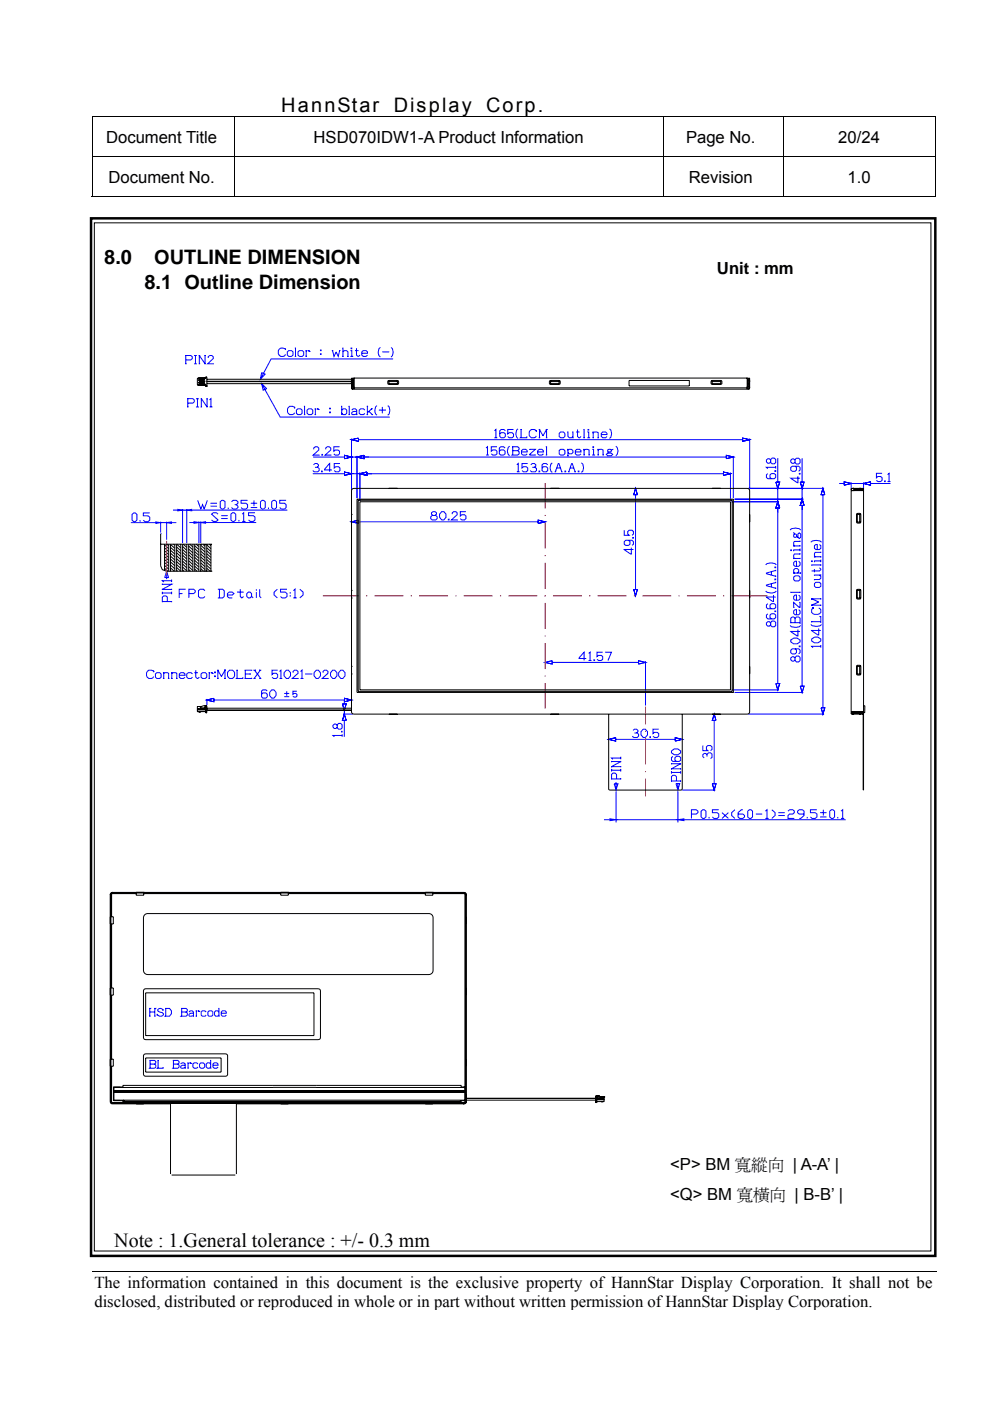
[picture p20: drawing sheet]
<svg xmlns="http://www.w3.org/2000/svg" width="210mm" height="297mm" viewBox="0 0 210 297" stroke-linecap="round" stroke-linejoin="round" font-family="sans-serif">
<defs><g id="words">
<g font-size="4.2">
<text x="59.6" y="23.7">HannStar</text>
<text x="83.5" y="23.7">Display</text>
<text x="103.1" y="23.7">Corp.</text>
<text x="22.1" y="55.9">8.0</text>
<text x="32.7" y="55.9">OUTLINE DIMENSION</text>
<text x="30.6" y="61.2">8.1 Outline Dimension</text>
<text x="24.2" y="264.3">Note : 1.General tolerance : +/- 0.3 mm</text>
</g>
<g font-size="3.5">
<text x="22.5" y="30.2">Document Title</text>
<text x="66.5" y="30.2">HSD070IDW1-A Product Information</text>
<text x="145.4" y="30.2">Page No.</text>
<text x="177.7" y="30.2">20/24</text>
<text x="23" y="38.7">Document No.</text>
<text x="146" y="38.7">Revision</text>
<text x="179.7" y="38.7">1.0</text>
<text x="152" y="58.1">Unit : mm</text>
<text x="142.1" y="248.1">&lt;P&gt; BM 寬縱向 | A-A’ |</text>
<text x="142.1" y="254.4">&lt;Q&gt; BM 寬橫向 | B-B’ |</text>
<text x="20" y="273">The information contained in this document is the exclusive property of HannStar Display Corporation. It shall not be</text>
<text x="20" y="277">disclosed, distributed or reproduced in whole or in part without written permission of HannStar Display Corporation.</text>
</g>
</g></defs>
<g fill="none" stroke="#000" stroke-width=".21">
<path d="M19.4 24.8h179M19.4 33.3h179M19.5 24.9v8.3M19.5 33.3v8.5M49.6 24.9v8.3M49.6 33.3v8.5M140.7 24.9v8.3M140.7 33.3v8.5M166.1 24.9v8.3M166.1 33.3v8.5M198.3 24.9v8.3M198.3 33.3v8.5"/>
<path d="M19.4 41.7h30.2M49.7 41.7h90.9M140.7 41.7h25.3M166.1 41.7h32.1M19.5 269.7h179.1"/>
</g>
<path d="M198.2 41.6h.2v.2h-.2z" fill="#000"/>
<g fill="#fff">
<path d="M19.3 277.9h179.2z"/>
<path d="M198.5 269.7l.1 8.2z"/>
<path d="M198.5 277.9h.1z"/>
</g>
<path d="M19.3 46.3h179v220h-179z" fill="none" stroke="#000" stroke-width=".53"/>
<path d="M20 47.2h177.4v218h-177.4z" fill="#fff"/>
<g fill="none" stroke="#000" stroke-width=".21">
<path d="M20 47.2h177.4v218h-177.4zM41.9 81.6l.2 .1h1.5h-1.5zM42.1 80.5v.2l.4 .1M42.1 81.1v.2l.4 .1M42.1 80.5h.2M42.1 81.1h.2M42.3 80.5h.1M42.3 81.1h.1M42.5 80.4h1l-1.4 .1M42.5 80.2v.2M42.5 80.8v.1M42.5 81.4v.2"/>
<path d="M42.5 80.8h1M42.5 80.9h1M42.5 81.4h1M42.5 80.4l-.2 .1M42.5 80.9l-.2 .2M42.8 80.4v.4M42.8 81v.4M43.1 80.4v.4h.4v.2M43.5 81.4h-1v-.4h.6v.4h.4l.1 .4h.3M43.5 81l-1.4 .1M43.5 80.2h-1.7v1.4h1.8M43.6 80l.3-.1v2"/>
<path d="M43.6 80l-.1 .4h-1v.4M43.6 81.8l.1 .1M43.6 80.1h-1.5l-.2 .1M43.6 81.8h.1M43.6 80h.3M43.7 81.9h.2M43.9 80.4h30.6v.4M43.9 80.9h30.6v.4h-30.6M43.9 81.9h.1M43.9 81.9h-.2h.2M43.9 80.8h30.6M74.5 80.7h.1"/>
<path d="M74.5 82.2l.2 .3h.4M74.5 82.2l.3 .3M74.5 82h.6v.5M74.5 82.2h.6M74.5 80.3h.2M74.7 82v-1.8h-.2v2M74.7 80.7h.1M74.7 81.4h.1M74.7 80.4h.1M74.7 80.3h84M74.7 80.5h.1M74.7 80.3h.4"/>
<path d="M74.7 80.3v1.7M75 80.2v1.8M75.2 80.2h-.1v2h83.3v-1.9l-.1-.1M82.5 80.7l-.3 .2 .2 .6h1.9l.2-.6-.2-.2M82.5 80.7v.7h1.8v-.7M82.5 80.7h1.8M82.5 80.9h1.8M116.7 80.7l-.2 .2 .1 .6h2l.2-.6-.3-.2M116.7 80.7v.7h1.8v-.7M116.7 80.7h1.8M116.7 80.9h1.8M133.4 80.7h12.8v1.1h-12.8z"/>
<path d="M151 80.7l-.3 .2 .1 .4 .1 .2h2l.2-.2v-.5l-.3-.1M151 80.7v.7h1.8v-.7M151 80.7h1.8M151 80.9h1.8M158.4 80.3h.3M158.4 82v.5M158.5 80.2v1.8M158.7 80.3v1.7M158.7 80.7h.1M158.7 81.4h.1M158.8 82v-1.8h.1v2M158.8 80.3h.1"/>
<path d="M158.9 82.2l-.3 .3h-83.5M158.9 82h-.5v.2h.5M158.9 80.7h.1M159 80.9l-.1 .1M74.5 109.1h.1M74.5 110.7h.1M74.5 109.1v1.6M74.7 103.7l.4-.2 83.5 .1 .3 .4-.1 47.2-.4 .2h-83.6l-.3-.5v-46.9zM75.7 105.8h79.8v41h-79.8zM75.9 106.1h79.3v40.5h-79.3zM76.3 106.4h78.6v39.9h-78.6zM82.5 103.5h1.8"/>
<path d="M116.7 103.5h1.8M151 103.5h1.8M158.9 110.7h.1M158.9 109.1h.1M159 109.1v1.6M181 103.7h2.1v-.2h-2.3l-.3 .3v47.3l.3 .3M181 103.5v.5h-.5h2.5l.1 .2M181 104h2.1M181 103.7h2M181.8 103.7h.1M182.2 103.5h.3M182.3 109.1h-.5v1.6h.7"/>
<path d="M182.3 109.1h.2M182.3 109.1v1.6M182.5 109.1l-.2-.3-.7 .2v1.7l.7 .2 .2-.2M182.5 103.7h.1M182.5 109.1v1.6M182.9 103.5v.2M183 103.7l.1 47.4M183 103.7v.3M74.5 125.2h.1M74.5 126.8h.1M74.5 125.2v1.6M158.9 126.8h.1"/>
<path d="M158.9 125.2h.1M159 125.2v1.6M182.3 125.2h-.5v1.6h.7M182.3 125.2h.2M182.3 125.2v1.6M182.5 125.2l-.2-.3-.6 .1-.1 1.9 .7 .1 .2-.2M182.5 125.2v1.6M41.8 150.9h.1M41.8 150.9h1.8M41.9 150.9l.5 .1M42 150.9l.4 .1M42.1 150.2v.3"/>
<path d="M42.4 151l.2-.1zM43.5 149.6v.5h-1v-.3h-.7v1.1M43.6 151l.3 .1M43.6 151h.1M43.6 150.2h-1.7v.3h1.7h-1.7M43.6 151h.3M43.7 149.7v1.4h.2v-1.5l-1.3 .2-.1 .3M43.7 149.7h.2M43.7 149.7l-.1-.1v1.4M43.9 150.6h30.6M43.9 150.2h30.6M74.5 141.3h.1"/>
<path d="M74.5 142.9h.1M74.5 141.3v1.6M82.5 151.4h1.8M116.7 151.4h1.8M129.1 151.4v16l15.3 .1 .3-.2v-15.9M151 151.4h1.8M158.9 142.9h.1M158.9 141.3h.1M159 141.3v1.6M180.5 150.9l2.6 .1M180.8 151.4h2.3M180.8 150.9v.5"/>
<path d="M181 151.2h2M181 151.3h2.1M181 150.9v.5M181.8 151.2v.1M182.2 151.4h.3M182.3 141.3h-.5v1.6h.7M182.3 141.3h.2M182.3 141.3v1.6M182.5 141.3l-.1-.2h-.6l-.2 .1v1.8l.7 .1 .2-.2M182.5 141.3v1.6M182.5 151.2v.1M182.9 151.3v.1"/>
<path d="M183 151.2v.1M183 150.9v.3M183 151.2l.1 .1M183.1 151.1l-.1 .1M183.1 149.6l.3 .1-.1 1.4M183.1 150.8l-.2 .1M183.1 151.3v16.2l-.1-16.1M183.1 151.1h.2M183 167.3h.1"/>
</g>
<g fill="none" stroke="#00f" stroke-width=".21">
<path d="M39.3 75.4h1.1l.4 .2v.4l-.4 .3h-1M39.3 77.1h.3M39.4 75.4v1.7M41.1 77.1h.6M41.1 75.4h.6M41.4 75.4v1.7M42.1 77.1h.3M42.1 75.4h.3M43.3 77.1h.3M43.3 75.4h.3M43.5 75.4v1.7l-1.2-1.7v1.7M44.2 75.9v-.3l.3-.2h.4l.3 .2v.4l-1.2 1.1h1.4"/>
<path d="M55.5 79l.7 .3-1 1.1zM60.5 74.2v-.3v.3v-.1l-.4-.3h-.6l-.5 .5v.7l.5 .6h.6l.4-.5M60.9 74.6l.3-.3h.6l.3 .3v.7l-.3 .3h-.6l-.3-.3zM62.5 73.8h.2v1.8M62.5 75.6h.3M63.2 74.6l.3-.3h.6l.3 .3v.7l-.3 .3h-.6l-.3-.3zM64.8 74.3l.3 .2M64.8 75.6h.3M64.9 74.3v1.3M65.2 74.3l.5 .2-.3-.2M67.9 74.2l.2 .1zM67.9 75l.2 .1z"/>
<path d="M70.4 74.3h.3M70.5 74.3l.3 1.3 .5-1 .4 1 .3-1.3M71.9 74.3h.3M72.6 73.8h.1v1.8M72.6 75.6h.3M72.7 74.6l.3-.3h.5l.3 .3v1M73.6 75.6h.3M74.3 74.3h.3v1.3M74.3 75.6h.6M74.4 73.8l.2 .1zM75.3 74.3h.7M75.6 73.8v1.5l.3 .3 .4-.3"/>
<path d="M76.7 74.9h1.2v-.3l-.3-.3h-.6l-.3 .3v.7l.3 .3h.6l.3-.3M80.6 73.7a1.38 1.38 0 0 0 0 2M81 74.6h1.5M82.9 73.7a1.38 1.38 0 0 1 0 2M83.4 76.1h-25.9l-2.3 4.3M39.7 84.5h1.2l.3 .3v.4l-.3 .3h-1.1M39.7 86.3h.3M39.8 84.5v1.8M41.6 86.3h.6M41.6 84.5h.6M41.9 84.5v1.8M42.5 86.3h.3"/>
<path d="M42.5 84.5h.3M43.8 86.3h.2M43.8 84.5h.2M43.9 84.5v1.8l-1.2-1.8v1.8M44.4 84.8l.3-.3v1.8M44.4 86.3h.6M55.5 81.3l3.9 7.1h23.3M55.5 81.3l1 1.1-.7 .3zM62.5 86.6v-.3v.3l-.5-.5h-.6l-.4 .6v.7l.4 .5h.6l.5-.4M62.8 87l.3-.3h.7l.3 .3v.6l-.3 .3h-.7l-.3-.3zM64.4 86.1h.2v1.8M64.4 87.9h.3"/>
<path d="M65.1 87l.3-.3h.6l.3 .3v.6l-.3 .3h-.6l-.3-.3zM66.4 96.9h6.6M66.5 98.6l.3-.3h.4l.3 .3v.2l-.3 .3M66.5 95.3v-.3l.3-.3h.5l.3 .3v.4l-1.2 1.1h1.4M66.7 86.7l.3 .1M66.7 87.9h.3M66.8 99.1h.6l.3 .3v.4l-.3 .2h-.8l-.3-.2M66.9 86.7v1.2M67.2 86.7l.4 .1-.3-.1M68.2 99.9l.1 .1zM68.3 96.4l.1 .1zM69.1 95.3v-.3l.3-.3h.4l.3 .3v.4l-1.2 1.1h1.4"/>
<path d="M69.9 86.6l.1 .1zM69.9 87.4h.1v.1h-.1zM70.4 99.6h-1.6l1.1-1.3v1.7M72 94.7h-1.2v1l.3-.3h.6l.3 .3v.5l-.3 .3h-.6l-.3-.3M72.1 98.3h-1.2v.9l.3-.2h.6l.3 .2v.6l-.3 .2h-.6l-.3-.2M72.3 86.1h.2v1.8v-.3l.2 .3h.5l.3-.3v-.6l-.3-.3h-.5l-.2 .3M73 96.5l1.5 .4-1.5 .4zM73.9 86.1h.1v1.8M73.9 87.9h.3M74.5 93.2l1.5-.3v.7zM74.5 93v10.8M74.5 96.9h1.2"/>
<path d="M74.6 87l.3-.3h.4l.3 .3v.9h.2M75.6 87.2h-.6l-.4 .3 .1 .4 .9-.1M75.7 96.9l1.5-.4v.7zM75.7 96.9l1.5-.4v.8zM75.7 96.7v8.9M76 93.2h81.5M77.2 96.9h76.8M77.4 87l-.3-.3h-.6l-.3 .3v.6l.3 .3h.6l.3-.3M77.7 86.1h.2v1.8M77.7 87.9h.3M77.9 86.1h.1M78.2 87.2l.8 .7"/>
<path d="M78.8 87.9h.3M79 86.7h-.3h.1l-.9 .8M79.9 86a1.38 1.38 0 0 0 0 2M80.3 87h1.5M81.1 86.3v1.3M82.2 86a1.38 1.38 0 0 1 0 2M103.1 95l.3-.3v1.8M103.1 96.5h.6M104.8 91.3l.3-.2v1.7M104.8 92.8h.6M105.4 94.7h-1.2v1l.3-.3h.6l.3 .3v.5l-.3 .3h-.6l-.3-.3M107.1 95l-.3-.3h-.6l-.3 .3v1.2l.3 .3h.6l.3-.3v-.5l-.3-.3h-.6l-.3 .3"/>
<path d="M107.1 91.3l-.3-.2h-.5l-.3 .2v1.2l.3 .3h.5l.3-.3v-.5l-.3-.3h-.5l-.3 .3M108.1 94.6a1.34 1.34 0 0 0 0 2M108.6 94.7h1.2l.3 .3v.3l-.3 .2 .3 .3v.4l-.3 .3h-1.2l.1-.1v-1.7M108.7 95.5h1.1M108.9 91.1h-1.2v.9l.3-.3h.6l.3 .3v.5l-.3 .3h-.6l-.3-.3M109.6 98.6l.3-.3v1.7M109.8 90.9a1.38 1.38 0 0 0 0 2.1M110.3 91.1h.3M110.5 91.1v1.6l-.2 .1h1.4v-.3M110.6 95.8h1.2v-.3l-.3-.2h-.6l-.3 .2v.7l.3 .3h.6l.3-.3M111.9 98.3h-1.2v.9l.3-.2h.6l.3 .2v.6l-.3 .2h-.6l-.3-.2M112.3 95.4v-.1h1.2l-1.2 1.1 .1 .1"/>
<path d="M112.5 98.6l.4-.3h.4l.3 .3v.2l-.3 .3M112.9 99.1h.6l.2 .3v.4l-.2 .2h-.8l-.3-.2M113.5 96.4v.1h-1.2M113.7 91.5v-.3v.3l-.4-.4h-.6l-.5 .5v.7l.5 .5h.6l.4-.4M114 95.8h1.2v-.3l-.3-.2h-.6l-.3 .2v.7l.3 .3h.6l.3-.3M114.2 92.8h.3M114.2 91.1h.3M114.3 99.9l.1 .1zM114.4 92.8v-1.7l.7 1.3 .8-1.3h-.2h.3h-.1v1.7M115.7 94.7h.2v1.8M115.7 96.5h.3M115.7 92.8h.3"/>
<path d="M116.1 98.6l-.3-.3h-.6l-.3 .3v1.2l.3 .2h.6l.3-.2v-.6l-.3-.2h-.6l-.3 .2M117.1 98.1a1.38 1.38 0 0 0 0 2.1M118.1 99.2h.7M118.6 91.9l.3-.3h.6l.3 .3v.6l-.3 .3h-.6l-.3-.3zM118.6 95.5l.3-.2h.6l.3 .2v.7l-.3 .3h-.6l-.3-.3zM119.8 99.9l.1 .1zM120.3 91.6h.1v.9l.3 .3h.5l.3-.3M120.3 95.3l.1 .1 .8-.1 .3 .2v.4l-.3 .3h-.5l-.3-.3M120.3 96.6h.3M120.4 95.3v1.3M120.9 99.2h.7M121.3 91.6h.2v1.2h.1"/>
<path d="M122 95.8h1.2v-.3l-.3-.2h-.6l-.3 .2v.7l.3 .3h.6l.3-.3M122.2 91.6h.7M122.4 91.1v1.4l.3 .3 .5-.3M122.6 99.9l.1 .1zM123.3 98.1a1.38 1.38 0 0 1 0 2.1M123.7 91.1h.1v1.7M123.7 95.3l.1 .1 .4-.1 .7 .1v1.1M123.7 92.8h.3M123.7 96.5h.3M123.8 95.3v1.2M124.5 91.6h.3v1.2M124.5 92.8h.6"/>
<path d="M124.7 91.1l.1 .1zM124.8 96.5h.3M125.6 95.3h.3v1.2M125.6 96.5h.6M125.6 91.6l.2 .1 .3-.1 .7 .1v1.1M125.6 92.8h.3M125.7 94.7l.2 .2zM125.8 91.6v1.2M126.7 95.3l.1 .1 .3-.1 .8 .1v1.1M126.7 92.8h.3M126.7 96.5h.3M126.8 95.3v1.2"/>
<path d="M127.5 92.1h1.2v-.2l-.3-.3h-.6l-.3 .3v.6l.3 .3h.6l.3-.3M127.7 96.5h.3M129 95.8l-.2 .3h.8l.3 .3-.3 .2h-.8l-.3-.2 .3-.3M129.2 90.9a1.38 1.38 0 0 1 0 2.1M130 95.3l-.2 .1-.8-.1-.2 .4 .2 .1h.5l.1-.4M130.6 94.6a1.34 1.34 0 0 1 0 2M154 96.5l1.5 .4-1.5 .3zM155.5 96.7v8.9M157.5 92.9l1.4 .3-1.4 .4zM158.9 93v10.8M163.4 97.4l.3-.3h.5l.3 .3v.7l-.3 .2h-.5l-.3-.2zM163.4 97.5l-.3-.2h-.3l-.3 .2v.4l.3 .3h.3l.3-.3"/>
<path d="M164.3 99.8h.2v.1h-.2zM164.5 99.1h-2l.3 .3M164.5 98.8v.6M164.9 97.1v5.1M168.6 97.4l.3-.2h.4l.3 .2v.7l-.3 .3h-.4l-.3-.3zM168.6 98.8l.3 .3v.6l-.3 .2h-.6l-.3-.2v-.6l.3-.3h1.3l.3 .3v.6l-.3 .2M168.6 97.6l-.3-.3h-.3l-.3 .3v.4l.3 .2h.3l.3-.2M170.1 97.2v5M66.3 100.4h6.7M73 100.1l1.5 .3-1.5 .4zM74.5 110.6l1.5-.3v.7zM74.5 100.4h1.8"/>
<path d="M76 110.6h38.1M76.3 100.4l1.5-.3v.7zM76.3 100.2v6M77.8 100.4h75.6M91.3 109.6l.3-.3h.8l.3 .3v.4l-.3 .2h-.8l-.3-.2zM91.8 109.3l-.3-.3v-.3l.3-.2h.4l.3 .2v.3l-.3 .3M93.6 108.5h.5l.5 .5v.7l-.5 .5h-.5l-.4-.5v-.7zM95.1 110.1l.1 .1zM95.9 109v-.3l.3-.2h.4l.3 .2v.4l-1.2 1.1h1.4M98.8 108.5h-1.2v.9l.3-.3h.6l.3 .3v.6l-.3 .2h-.6l-.3-.2M109.6 100h.6M114.1 110.3l1.5 .3-1.5 .4z"/>
<path d="M117.6 100h.3M117.8 100l.6-1.7h.1l.6 1.7M119 100h.3M120.4 100h.3M120.6 100l.6-1.7h.1l.6 1.7M121.8 100h.3M132.4 112.4v1.1h1l-.3-.3v-.5l.3-.3h.6l.3 .3v.5l-.3 .3M133.2 114.6l.4 .2v.6l-.4 .2h-.5l-.3-.2v-.6l.3-.2h1.3l.3 .2v.6l-.3 .2M133.9 116.1v1.4l-1.5-1h1.9M134.2 114l.1 .1zM134.7 103.5l.4 1.4h-.7zM134.7 104.9v20.1"/>
<path d="M153.4 100.1l1.5 .3-1.5 .4zM154.9 100.2v6M155.1 106.4h10.1M155.7 105.8h14.6M158.7 103.5h16M162.3 119.8a1.76 1.76 0 0 1 2.3 0M162.8 100.4l-.3 .3v.5l.3 .3h1.4l.3-.3v-.5l-.3-.3h-.6l-.3 .3v.5l.3 .3M164.5 102.2h.8l-.4 1.3zM164.9 106.4l.4 1.3h-.8zM164.9 103.5v2.9M164.9 107.7v37.2M167.5 112.4a1.79 1.79 0 0 1 2.3 0"/>
<path d="M167.7 116.6l.1 .1zM168.3 112.8l.1 .3-.1 .7 .4 .1 .2-.5-.5-.2M168.3 118.4h1.3M168.3 115.7h1.3M168.9 113.8l.3 .1v-.7l.3-.2 .3 .2v.7l-.3 .3-.3-.3M169.2 101v1.3l-1.5-.9h1.9M169.3 119l.3 .3v.5l-.3 .3h-.7l-.3-.3v-.5l.3-.3h.3v1.1M169.5 100.4l.1 .1zM169.6 117.5h-1.2l-.1 .2 .1 .7-.1 .1M169.6 116.6h-1.3v.3M169.6 114.8h-1.2l-.1 .2 .1 .7-.1 .2M169.6 114.6v.3"/>
<path d="M169.6 115.6v.3M169.6 116.3v.6M169.6 117.3v.3M169.6 118.3v.2M169.7 102.2h.8l-.4 1.3zM170.1 105.8l.4 1.4h-.8zM170.1 103.5v2.3M170.1 107.2v38.3M171.9 115a1.79 1.79 0 0 1 2.3 0M172.1 118.9l.1 .2zM172.7 118h1.3M173.7 115.4l.3 .3v.5l-.3 .3h-.7l-.3-.3v-.5l.3-.3h.3v1.1"/>
<path d="M174 119.8h-1.9v.1M174 118.9h-1.3v.3M174 117.1h-1.2l-.1 .3 .1 .6-.1 .2M174 117v.2M174 117.9v.3M174 118.7v.5M174 119.7v.2M174.5 103.5l.4 1.4h-.8zM174.5 104.9v45.2M177.9 102.5h1.1M179 102.2l1.5 .3-1.5 .4zM180.5 102.3v1.5"/>
<path d="M180.5 102.5h2.6M183.1 102.5l1.5-.3v.7zM183.1 102.3v1.6M184.6 102.5h4.2M187 100.4h-1.2v.9l.3-.3h.6l.3 .3v.5l-.3 .3h-.6l-.3-.3M187.5 102l.2 .1zM188.2 100.6l.3-.2v1.7M188.2 102.1h.6M124.3 139.6h-1.5l1-1.3v1.7M124.8 138.5l.3-.2v1.7M125.9 139.9l.2 .1zM127.8 138.3h-1.2v.9l.3-.2h.6l.3 .2v.6l-.3 .2h-.6l-.3-.2"/>
<path d="M128.3 138.3h1.3l-.7 1.7M134.4 125h.7l-.4 1.3zM162.3 125.3a1.69 1.69 0 0 0 2.3 0M162.8 130.1l-.3 .3v.5l.3 .3h1.4l.3-.3v-.5l-.3-.3h-.6l-.3 .3v.5l.3 .3M162.8 128l-.3 .3v.5l.3 .3h1.4l.3-.3v-.5l-.3-.3h-.6l-.3 .3v.5l.3 .3M163.4 132l.3-.3h.5l.3 .3v.6l-.3 .3h-.5l-.3-.3zM163.4 132.1l-.3-.3h-.3l-.3 .3v.4l.3 .3h.3l.3-.3M163.6 121.2v.7M163.6 123.8v.7M164 126.2v1.3l-1.5-.9h2M164.3 129.5l.2 .2zM164.3 122.8h.2v.1h-.2z"/>
<path d="M164.3 120.2l.2 .2zM164.5 123.5l-2 .5v.2l2 .5M164.5 120.9l-2 .6v.1l2 .6M164.5 120.8v.3M164.5 122v.3M164.5 123.4v.2M164.5 124.6v.3M167.5 132.6a1.79 1.79 0 0 0 2.3 0M167.7 135.7l.6-.4h.7l.6 .4v.4l-.6 .4h-.7l-.6-.4zM167.7 132h1.8l.1 .1v-1l-.3-.3h-.4l-.3 .3-.3-.3h-.3l-.3 .3v1M168.3 122.4l.3-.3h.7l.3 .3v.5l-.3 .3h-.7l-.3-.3zM168.3 121.5h1.5"/>
<path d="M168.6 139.4l.3-.3h.4l.3 .3v.7l-.3 .2h-.4l-.3-.2zM168.6 139.5l-.3-.3h-.3l-.3 .3v.4l.3 .3h.3l.3-.3M168.6 137.6l.3 .2v.6l-.3 .2h-.6l-.3-.2v-.6l.3-.2h1.3l.3 .2v.6l-.3 .2M168.6 131.1v.9M169 121.5l.3-.3v-.4l-.3-.3h-.4l-.3 .3 .1 .7-.1 .1M169.2 133.5v1.3l-1.5-.9h1.9M169.3 129.3l.3 .2v.6l-.3 .2h-.7l-.3-.2v-.6l.3-.2h.3v1M169.3 126.2l.3 .2v.6l-.3 .3h-.7l-.3-.3v-.6l.3-.2h.3v1.1M169.5 127.7h.1v1.1M169.5 137h.1v.1h-.1zM169.6 128.7l-.1 .1-1.2-1.1v1.1h.1M169.6 125.6h-1.9v.1"/>
<path d="M169.6 125.5v.2M169.8 121.3v.3M171.9 132.4a1.79 1.79 0 0 0 2.3 0M172.1 135.5l.6-.4h.7l.6 .4v.4l-.6 .4h-.7l-.6-.4zM172.1 128.2v.2M172.1 131.7v.3M172.5 128.9h-.3h.3l-.4 .4v.6a1.26 1.26 0 0 0 1.9 0v-.6l-.4-.4M172.7 123.7l.3-.2h.7l.3 .2v.6l-.3 .2h-.7l-.3-.2zM172.7 120.6v.7M173.6 133.3v1.3l-1.5-.9h1.9M173.7 130.7h.3v1.2l-.1-.1h-1.8M173.7 121.9l.3 .3v.4l-.3 .3h-1v.1"/>
<path d="M173.7 120.4l.3 .2-.3 .5h-1.6M174 137h-1.9l.3 .3M174 127h-1.9v-.2v.3v-.1l1.5 .6-1.5 .7h1.9M174 121.8v.1h-1.3v.2M174 126.8v.3M174 128.2v.2M174 136.8v.5M32.6 142.5v-.3v.3l-.5-.4h-.6l-.4 .5v.7l.4 .5h.6l.5-.4M33 142.9l.3-.3h.6l.3 .3v.7l-.3 .2h-.6l-.3-.2zM34.5 142.6l.2 .1 .3-.1 .8 .1v1.1M34.5 143.8h.3M34.7 142.6v1.2"/>
<path d="M35.6 143.8h.3M36.3 142.6l.1 .1 .3-.1 .8 .1v1.1M36.3 143.8h.3M36.4 142.6v1.2M37.3 143.8h.3M38 143.2h1.2v-.3l-.3-.3h-.6l-.3 .3v.7l.3 .2h.6l.3-.2M40.8 142.9l-.3-.3h-.6l-.3 .3v.7l.3 .2h.6l.3-.2M41.2 142.6h.8M41.5 142.1v1.5l.3 .2 .4-.2M42.6 142.9l.3-.3h.6l.3 .3v.7l-.3 .2h-.6l-.3-.2zM43.9 148.4l1.4-.3v.7zM43.9 148.2v1.3"/>
<path d="M44.2 142.6l.3 .1M44.2 143.8h.3M44.4 142.6v1.2M44.7 142.6l.4 .1-.3-.1M45.3 148.4h27.7M45.5 142.5l.2 .1zM45.5 143.3l.2 .1zM46.1 143.8h.3M46.1 142.1h.3M46.2 143.8v-1.7l.7 1.3 .8-1.3h-.2h.4h-.2v1.7M47.5 143.8h.4M48.4 142.4l.3-.3h.6l.3 .3 .1 .2v.7l-.4 .5h-.6l-.3-.2-.2-.3v-.7z"/>
<path d="M50.1 142.1h.3M50.3 142.1v1.6l-.2 .1h1.4v-.2M51.9 142.1h1.5v.1M52 142.1v1.7M52 142.9h1.1M53.1 142.7v.3M53.4 143.7v.1h-1.5M53.7 142.1h.4l1.2 1.7M53.7 143.8h.5M54.1 142.1h.1M54.9 143.8h.5M54.9 142.1h.2"/>
<path d="M55.4 142.1h-.3l-1.2 1.7M56.7 146.5l-.3-.2h-.6l-.3 .2v1.2l.3 .3h.6l.3-.3v-.5l-.3-.3h-.6l-.3 .3M57.6 146.3h.5l.4 .5v.7l-.4 .5h-.5l-.4-.5v-.7zM58.9 142.1h-1.2v.9l.3-.3h.6l.3 .3v.6l-.3 .2h-.6l-.3-.2M59.3 142.4l.3-.3v1.7M59.3 143.8h.6M60.3 147h1M60.3 147.7h1M60.7 142.1h.5l.4 .5v.7l-.4 .5h-.5l-.5-.5v-.7zM60.8 146.6v.9M62.1 142.6v-.2l.3-.3h.5l.3 .3v.3l-1.2 1.1h1.3M62.9 146.6h-.8v.6l.2-.2h.4l.2 .2v.4l-.2 .2h-.4l-.2-.2"/>
<path d="M63.7 142.4l.3-.3v1.7M63.7 143.8h.6M64.7 142.9h1.5M67.1 142.1h.4l.4 .5v.7l-.4 .5h-.4l-.5-.5v-.7zM68.5 142.6v-.2l.3-.3h.4l.3 .3v.3l-1.2 1.1h1.4M70.5 142.1h.5l.4 .5v.7l-.4 .5h-.5l-.4-.5v-.7zM71.5 153.7l.3-.3h.4l.3 .3v.6l-.3 .3h-.4l-.3-.3zM71.5 153.8l-.3-.3h-.3l-.3 .3v.4l.3 .3h.3l.3-.3M72.3 142.1h.4l.5 .5v.7l-.5 .5h-.4l-.5-.5v-.7zM72.4 155.1l.1 .1zM72.5 155.9h-1.9l.3 .3M72.5 155.7v.5"/>
<path d="M72.6 149.2h.8l-.4 1.4zM72.7 151.4h2.1M73 151.4l.4 1.3h-.8zM73 148.3v.9M73 150.6v.8M73 152.7v3.5M73 148.1l1.5 .3-1.5 .4zM115.6 140.4l1.5-.3v.7zM117.1 140.4h18.3M124.8 140h.6M129.1 156.8l1.4-.4v.7zM130.5 156.8h12.7"/>
<path d="M134.2 154.9l.3-.3h.5l.3 .3v.2l-.3 .3M134.5 155.4h.6l.3 .3v.4l-.3 .3h-.8l-.3-.3M135.4 140.1l1.5 .3-1.5 .4zM136.4 154.6h.4l.5 .5v.7l-.5 .6h-.4l-.5-.6v-.7zM136.9 140.2v9.4M137.8 156.2l.1 .2zM139.7 154.6h-1.2v.9l.2-.2h.6l.4 .2v.6l-.4 .3h-.6l-.2-.3M142.4 159.2l.6-.4h.7l.6 .4v.4l-.6 .4h-.7l-.6-.4zM143.2 156.4l1.5 .4-1.5 .3zM149 158.1v1.1h1.1l-.3-.3v-.6l.3-.2h.6l.3 .2v.6l-.3 .3M151.4 151.4l.4 1.3h-.8zM151.4 152.7v13.5"/>
<path d="M155.1 146.3h10.1M155.7 146.8h14.6M158.7 151.4h16M164.5 144.9h.8l-.4 1.4zM169.7 145.5h.8l-.4 1.3zM174.1 150.1h.8l-.4 1.3zM128.1 173.8h1.2M129.7 165.1h1.9M129.7 161.3v.3M129.7 162.4v.3M129.7 163v.6M129.7 163.3h1.9"/>
<path d="M129.7 161.5h1.9l-1.9 1h1.9M130.2 166.2h.8l-.4 1.3zM130.6 165.8v1.7M130.6 167.8v6.6M130.6 173.8h13.1M130.7 165.1v-.9l-.3-.3h-.4l-.3 .3v1.1M131.6 160.7h-1.9l.3 .3M131.6 160.4v.6M131.6 161.3v.3M131.6 162.4v.3M131.6 163v.6M131.6 165v.3"/>
<path d="M142.4 165.6h1.9M142.4 161.8v.3M142.4 162.9v.3M142.4 163.5v.5M142.4 163.8h1.9M142.4 161.9h1.9l-1.9 1.1h1.9M142.7 160.4l-.3 .2v.6l.3 .2h1.3l.3-.2v-.6l-.3-.2h-.6l-.3 .2v.6l.3 .2M143.3 166.1h.8l-.4 1.4zM143.4 165.6v-.9l-.3-.3h-.4l-.3 .3v1M143.7 166.1v1.4M143.7 167.7v6.7M144.3 161.8v.3"/>
<path d="M144.3 162.9v.3M144.3 163.5v.5M144.3 165.5v.2M144.7 167.5h7M145 173.8h34.3M149.9 160l-.3-.3h-.3l-.3 .3v.4l.3 .3M149.9 160.4v-.5l.3-.3h.5l.3 .3v.7l-.3 .2M151 166.2h.8l-.4 1.3z"/>
</g>
<g fill="none" stroke="#f00" stroke-width=".21">
<path d="M115.6 102.4v5.4M115.6 109.2v.2M115.6 110.8v5.5M115.6 117.7v.2M115.6 119.3v5.5M68.5 126.3h7.6M77.6 126.3h.3M79.4 126.3h6.1M87.1 126.3h.2M88.9 126.3h6.1M96.5 126.3h.3M98.3 126.3h6.2"/>
<path d="M106 126.3h.3M107.8 126.3h6.1M115.5 126.3h.2M115.6 126.2v.2M115.6 127.8v5.5M115.6 134.7v.3M115.6 136.3v5.6M117.2 126.3h6.2M124.9 126.3h.3M126.7 126.3h6.1M134.4 126.3h.2M136.2 126.3h6.1"/>
<path d="M143.8 126.3h.3M145.6 126.3h6.2M153.3 126.3h.3M155.1 126.3h7.6M115.6 143.2v.3M115.6 144.8v5.4M136.9 149.8v3.8M136.9 155v.2M136.9 156.6v5.5M136.9 163.5v.2M136.9 165.1v3.8"/>
</g>
<path d="M129.3 173.6l1.3 .2-1.3 .2z" fill="#00f"/>
<path d="M129.3 173.6l1.3 .2-1.3 .2z" fill="none" stroke="#00f" stroke-width=".21"/>
<path d="M143.7 173.8l1.3-.2v.4z" fill="#00f"/>
<g fill="none" stroke="#00f" stroke-width=".21">
<path d="M27.7 110.8h5.3M34.1 110.6v2.3M34.1 110.8h1.2M35.3 110.6v3.8M36.3 110.8h1.1M34.4 123.9h2l-2 1.1h2M34.4 123.7v.3M34.4 124.8v.3M34.4 125.5v.5M34.4 127.6h2M34.4 125.7h2M35.3 121.1l.4 1.3"/>
<path d="M35.5 127.6v-1l-.3-.3h-.5l-.3 .3v1.1M35.7 122.5l-.8-.1 .4-1.3v1.7M36.4 123.1h-2l.3 .3M36.4 122.9v.5M36.4 123.7v.3M36.4 124.8v.3M36.4 125.5v.5M36.4 127.4v.3M38 125.9h.7M39.4 124.9h-1.4v1.9M40 125.9h1.1l.3-.4v-.3l-.3-.3h-1.1v1.9M43.5 125.2l-.4-.3h-.7l-.3 .3v1.3l.3 .3h.7l.4-.3"/>
<path d="M46.2 124.9h1l.3 .3v1.3l-.3 .3h-1M46.5 124.9v1.9M48.2 126.2h1.1l.3-.3-.3-.4h-.7l-.4 .4v.6l.4 .3h.7M50.3 125.5h1.3M50.9 124.9v1.6l.4 .3 .3-.3M52.3 125.9l.4-.4h.3l.3 .4v.6l-.3 .3h-.3l-.4-.3zM53.3 126.5l.4 .3M54.4 124.9v.3M54.4 125.5v1.3M55.1 124.9v1.6l.3 .3M58.8 124.9l-.7 .6v.7l.7 .6M60.9 124.9h-1.4v.6h1l.4 .4v.6l-.4 .3h-.7l-.3-.3"/>
<path d="M61.5 125.5v.4M61.5 126.2v.3M62.2 125.2l.3-.3v1.9M62.2 126.8h.7M63.6 124.9l.7 .6v.7l-.7 .6M130.6 167.5h.1M143.7 173.8l1.3-.2v.4zM143.7 167.5h.1M143.7 173.8h.1M146.6 172.6h1l.4-.3v-.3l-.4-.3h-1v1.8M148.7 172l.3-.3h.3l.4 .3v1.2l-.4 .3h-.3l-.3-.3zM150.3 173.2v.3"/>
<path d="M152.4 171.7h-1.4v.6h1.1l.3 .3v.6l-.3 .3h-.7l-.4-.3M153.1 172.3l1.3 1.2M154.4 172.3l-1.3 1.2M155.8 171.7l-.7 .6v.6l.7 .6M157.5 171.7h-.3l-.7 .6v.9l.3 .3h.7l.4-.3v-.3l-.4-.3h-1M158.5 172l.4-.3h.3l.4 .3v1.2l-.4 .3h-.3l-.4-.3zM160.3 172.6h1.3M162.3 172l.3-.3v1.8M162.3 173.5h.7M163.6 171.7l.7 .6v.6l-.7 .6M165 172.3h1.4M165 172.9h1.4"/>
<path d="M167.1 172l.3-.3h.7l.3 .3v.3l-.3 .3h-.7l-.3 .3v.6h1.3M170.5 172.6h-1l-.4-.3v-.3l.4-.3h.6l.4 .3v.9l-.7 .6h-.3M171.2 173.2v.3M173.2 171.7h-1.4v.6h1l.4 .3v.6l-.4 .3h-.6l-.4-.3M173.9 172.3h1.3M173.9 173.2h1.3M174.6 171.7v1.2M175.9 172l.4-.3h.3l.4 .3v1.2l-.4 .3h-.3l-.4-.3zM177.6 173.2v.3M178.3 172l.4-.3v1.8M178.3 173.5h.7"/>
</g>
<g fill="none" stroke="#000" stroke-width=".21">
<path d="M34.9 119.9l.9 .8M34.9 119.3l.9 .8M34.9 118.6l.9 .8M34.9 118l.9 .8M34.9 117.4l.9 .8M34.9 116.8l.9 .8M34.9 116.1l.9 .9M34.9 115.5l.9 .8M35.4 115.4l.4 .3M36.2 119.8l.9 .8M36.2 119.1l.9 .9M36.2 118.5l.9 .8"/>
<path d="M36.2 117.9l.9 .8M36.2 117.3l.9 .8M36.2 116.7l.9 .8M36.2 116.1l.9 .8M36.2 115.4l.9 .8M36.8 115.4l.3 .2M37.4 119.7l.9 .8M37.4 119.1l.9 .8M37.4 118.4l.9 .9M37.4 117.8l.9 .8M37.4 117.2l.9 .8M37.4 116.6l.9 .8"/>
<path d="M37.4 116l.9 .8M37.5 115.4l.8 .8M38.1 115.4l.2 .1M38.7 119.6l.9 .8M38.7 119l.9 .8M38.7 118.4l.9 .8M38.7 117.7l.9 .8M38.7 117.1l.9 .8M38.7 116.5l.9 .8M38.7 115.9l.9 .8M38.8 115.4l.8 .7M39.5 115.4h.1"/>
<path d="M40 119.5l.9 .8M40 118.9l.9 .8M40 118.3l.9 .8M40 117.6l.9 .8M40 117l.9 .8M40 116.4l.9 .8M40 115.8l.9 .8M40.2 115.4l.7 .6M41.3 119.4l.9 .8M41.3 118.8l.9 .8M41.3 118.2l.9 .8M41.3 117.6l.9 .8"/>
<path d="M41.3 116.9l.9 .9M41.3 116.3l.9 .8M41.3 115.7l.9 .8M41.6 115.4l.6 .5M42.6 120l.9 .8M42.6 119.3l.9 .8M42.6 118.7l.9 .8M42.6 118.1l.9 .8M42.6 117.5l.9 .8M42.6 116.9l.9 .8M42.6 116.2l.9 .8M42.6 115.6l.9 .8"/>
<path d="M43 115.4l.5 .4M43.8 119.9l.9 .8M43.8 119.2l.9 .8M43.8 118.6l.9 .8M43.8 118l.9 .8M43.8 117.4l.9 .8M43.8 116.8l.9 .8M43.8 116.1l.9 .8M43.8 115.5l.9 .8M44.4 115.4l.3 .3M34.9 120.5l.7 .6M36.2 121l.1 .1"/>
<path d="M36.2 120.4l.8 .7M37.4 120.9l.3 .2M37.4 120.3l.9 .8M38.7 120.8l.3 .3M38.7 120.2l.9 .8M40 120.8l.4 .3M40 120.1l.9 .8M41.3 120.6l.5 .5M41.3 120l.9 .8M42.6 120.6l.6 .5M43.8 121.1h.1M43.8 120.5l.8 .6"/>
</g>
<path d="M35.3 110.8l1-.1v.3z" fill="#00f"/>
<path d="M35.3 110.8l1-.1v.3z" fill="none" stroke="#00f" stroke-width=".21"/>
<path d="M33 110.7l1.1 .1-1.1 .2z" fill="#00f"/>
<path d="M28 109.1l.3-.3h.4l.3 .3v1.2l-.3 .3h-.4l-.3-.3zM29.7 110.3v.3M31.7 108.8h-1.3v.6h1l.3 .3v.6l-.3 .3h-.7l-.3-.3M33 110.7l1.1 .1-1.1 .2zM34.1 113.2h.1M35.3 114.7h.1M35.3 110.8h.1M36.7 108.2h1M38.7 107.9v7.2M38.7 108.2h.9M39.6 107.9v7.2M40.6 108.2h20.3" fill="none" stroke="#00f" stroke-width=".21"/>
<path d="M37.7 108l1 .2-1 .1z" fill="#00f"/>
<path d="M37.7 108l1 .2-1 .1z" fill="none" stroke="#00f" stroke-width=".21"/>
<path d="M39.6 108.2l1-.2v.3z" fill="#00f"/>
<g fill="none" stroke="#00f" stroke-width=".21">
<path d="M38.7 115.4h.1M38.7 108.2h.1M39.6 108.2l1-.2v.3zM39.6 115.4h.1M40.1 110.8h1M41.9 106.1l.7 1.8 .3-.9 .4 .9 .7-1.8M42.2 110.6v4.5M42.2 110.8h.4M42.6 110.6v4.5M43.6 110.8h10.7M44.6 106.7h1.4M44.6 107.3h1.4"/>
<path d="M46.7 106.4l.3-.3h.4l.3 .3v1.2l-.3 .3h-.4l-.3-.3zM48.4 107.6v.3M49.1 106.4l.3-.3h.7l.3 .3v.3l-.3 .3h-.3M50.1 107l.3 .3v.3l-.3 .3h-.7l-.3-.3M52.5 106.1h-1.4v.6h1.1l.3 .3v.6l-.3 .3h-.7l-.4-.3M53.2 106.7h1.3M53.2 107.6h1.3M53.8 106.1v1.2M55.2 106.4l.4-.3h.3l.3 .3v1.2l-.3 .3h-.3l-.4-.3zM56.9 107.6v.3M57.6 106.4l.3-.3h.4l.3 .3v1.2l-.3 .3h-.4l-.3-.3zM60.7 106.1h-1.4v.6h1l.4 .3v.6l-.4 .3h-.7l-.3-.3"/>
</g>
<path d="M41.1 110.6l1.1 .2-1.1 .1z" fill="#00f"/>
<path d="M41.1 110.6l1.1 .2-1.1 .1z" fill="none" stroke="#00f" stroke-width=".21"/>
<path d="M42.6 110.8l1-.2v.3z" fill="#00f"/>
<g fill="none" stroke="#00f" stroke-width=".21">
<path d="M42.2 115.4h.1M42.6 110.8l1-.2v.3zM42.6 115.4h.1M42.6 110.8h.1M46.2 109l-.3-.3h-.7l-.3 .3 1.3 1.2-.3 .4h-.7l-.3-.4M46.9 109.3h1.4M46.9 109.9h1.4M49 109l.3-.3h.3l.4 .3v1.2l-.4 .4h-.3l-.3-.4zM50.7 110.2v.4M51.4 109l.3-.3v1.9M51.4 110.6h.6M54.1 108.7h-1.4v.6h1l.4 .3v.6l-.4 .4h-.7l-.3-.4"/>
<path d="M31.6 213.8h.3l-.2 .1v1.6M31.6 215.5h.3M31.7 214.6h1.1M32.7 213.8h.3l-.2 .1v1.6M32.7 215.5h.3M33.3 214.9v.4M34.5 214.3v-.4v.2a.58 .58 0 0 0-.6-.3 .58 .58 0 0 0-.5 .5l1.3 .6-.2 .4a.85 .85 0 0 1-1.2-.2M35 213.8h.9l.4 .5v.6l-.4 .6h-.9l.1-.2v-1.5M38.4 213.8h1.1l.2 .3v.2l-.2 .3 .2 .2v.4l-.2 .3h-1.1l.1-.2v-1.5M38.5 214.6h1M40.1 214.6l.2-.3h.4l.3 .3v.9h.1M41 214.8h-.5l-.4 .3 .1 .4 .8-.2"/>
<path d="M41.5 214.3l.3 .1M41.5 215.5h.3M41.6 214.3v1.2M41.9 214.3l.4 .1-.3-.1M43.7 214.6l-.2-.3h-.6l-.2 .3v.6l.2 .3h.6l.2-.3M44.3 214.3h.6l.2 .3v.6l-.2 .3h-.6l-.2-.3v-.6zM46.3 213.8h.1v1.7h.1M46.4 214.6l-.3-.3h-.4l-.2 .3v.6l.2 .3h.4l.3-.3M46.9 214.8h1.1v-.2l-.3-.3h-.5l-.3 .3v.6l.3 .3h.5l.3-.3M31.7 224.8h1.1l.2 .3v.2l-.2 .3 .2 .2v.4l-.2 .3h-1.1l.1-.1v-1.6M31.8 225.6h1M33.4 224.9h.3"/>
<path d="M33.5 224.8v1.6l-.1 .1h1.2v-.3M36.6 224.8h1.1l.3 .3v.2l-.3 .3 .3 .2v.4l-.3 .3h-1.1l.2-.1v-1.6M36.8 225.6h.9M38.3 225.6l.3-.3h.4l.3 .3v.9h.1M39.3 225.8h-.6l-.4 .3 .2 .4 .8-.1M39.7 225.3l.3 .2M39.7 226.5h.3M39.9 225.4v1.1M40.1 225.3l.5 .2-.3-.2M42 225.6l-.3-.3h-.5l-.3 .3v.6l.3 .3h.5l.3-.3M42.3 225.6l.3-.2h.5l.3 .2v.6l-.3 .3h-.5l-.3-.3zM44.5 224.8h.2v1.7h.1"/>
<path d="M44.7 225.6l-.3-.3h-.4l-.3 .3v.6l.3 .3h.4l.3-.3M45.1 225.8h1.1v-.2l-.2-.3h-.6l-.3 .3v.6l.3 .3h.6l.2-.3"/>
</g>
<g fill="none" stroke="#000" stroke-width=".21">
<path d="M34.1 113.2v6.8l.3 .8 .9 .3h9.7M34.1 115.4h10.9M34.9 115.4v5.7M35.8 115.4v5.7M36.2 115.4v5.7M37.1 115.4v5.7M37.4 115.4v5.7M38.3 115.4v5.7M38.7 115.4v5.7M39.6 115.4v5.7M40 115.4v5.7M40.9 115.4v5.7"/>
<path d="M41.3 115.4v5.7M42.2 115.4v5.7M42.6 115.4v5.7M43.5 115.4v5.7M43.8 115.4v5.7M44.7 115.4v5.7M23.4 195.9h.1M23.4 194.4h.1M23.4 189.6h.1l-.1 .2v43.7M23.4 189.6v.2M23.4 194.4v1.5M23.5 194.4h.5v1.5h-.5"/>
<path d="M23.5 189.6h.1M23.6 189.6v44.1M23.6 189.6h.1M23.7 189.6v4.8M23.7 195.9v13.6M23.8 189.5l-.1 .1M23.8 189.5h5.1v.3h1.6v-.3h29v.3h1.6v-.3h29.1v.3h1.6v-.3h6.7M23.8 189.4l-.2 .2M23.8 189.4v.1M23.8 189.4h5.1M23.8 189.3l-.3 .3M23.8 189.3v-.1l-.2 .1-.2 .3"/>
<path d="M23.8 189.3h74.5M24 189.2v.1M28.9 189.2h1.6M28.9 189.3v.2M30.5 189.3v.2M30.5 189.4h29M30.6 194l.6-.3h59.7a.91 .91 0 0 1 .9 .8v11.3a.88 .88 0 0 1-.9 .8h-59.8l-.6-.4-.1-.4v-11.3zM59.5 189.2h1.6M59.5 189.3v.2M61.1 189.3v.1M90.2 189.2h1.6M90.2 189.4l-29.1 .1"/>
<path d="M90.2 189.3v.2M91.8 189.3v.2M91.8 189.4h6.7M98.3 189.2v.1M98.4 189.2l-.1 .1M98.4 189.2l.3 .1 .2 .3M98.4 189.4l.5 .2M98.4 189.2h-74.6v.2M98.5 189.5l.1 .1M98.5 189.4l.2 .2M98.5 189.4v.1M98.6 189.6v40.9h-.8l-.1-.4h-71.6v.4h-2v2.8l2 .1"/>
<path d="M98.6 189.6h.1M98.7 195.9h.1M98.7 194.4h.1M98.7 189.6v44.1M98.7 189.8h.2M98.9 194.4v1.5M98.9 189.6v43.3M23.4 211h.1M23.4 209.5h.1M23.4 209.5v1.5M23.5 209.5h.5v1.5h-.5M23.7 211v13.6"/>
<path d="M30.9 210.5h35.7v9.1h-35.7zM98.7 211h.1M98.7 209.5h.1M98.9 209.5v1.5M23.4 226.1h.1M23.4 224.6h.1M23.4 233.6l.1 .3 .3 .1M23.4 233.5l.1 .1M23.4 224.6v1.5M23.4 233.5v.1M23.4 233.6h.2M23.5 233.6l.2 .3h11.1"/>
<path d="M23.5 224.6h.5v1.5h-.5M23.6 233.7l.2 .2M23.6 233.7h.1M23.7 233.7l.1 .1M23.7 226.1v7.6M23.8 233.8h74.7M23.8 233.8v.1M23.8 233.9v.1M23.8 234h12.4M24 233.9v.1M24.1 231.3h74.6v.3h-74.6M24.1 230.5h1.3"/>
<path d="M24.2 231.5h74.4l-.1 1.7-.9 .1M24.2 231.3h74.4M25.4 230.5v.1M25.4 233.3h-1.3M25.5 230.5v.1M26.2 233.5l-.1-.2v.3h71.6l.1-.3-.2 .2M26.2 233.5l71.4 .1zM28.9 233.9h.1M28.9 234h1.6M30.5 233.9h.1M30.5 223.6l.4-.2 17.1 .1 .3 .3v4l-.4 .4h-17.1l-.4-.4zM30.9 220.4l-.3-.1-.2-.3v-9.9l.2-.4 .3-.1 36.8 .1 .2 .4v9.9l-.1 .3-.3 .1"/>
<path d="M30.9 220.4h36.6M30.9 224.3h16v3h-16zM34.7 233.9v.1M34.8 233.9l.1 .1M34.8 233.9v.1M34.9 233.9h16.5v.1M35.2 233.8l-11.4 .1M36.2 233.8v15.1M50.1 233.8v15.1M50.1 234h48.2M51 233.8l47.5 .1M51.4 233.9h47"/>
<path d="M51.5 233.9v.1M51.6 233.9v.1M57.9 230.6h-33.7v2.6l2 .1v.1M57.9 230.5h9.1M59.5 233.9h.1M59.5 234h1.6M61.1 233.9h.1M67 230.6h31.4l.2 .1v.8M90.2 233.9h.1M90.2 234h1.6M91.8 233.9h.1M97.6 233.3h-71.4v.2"/>
<path d="M97.6 233.3v.2h-71.4M97.8 233.4h.9M98.1 230.5v.1M98.2 230.5v.1M98.2 233.3h.5M98.2 230.5h.5M98.4 233.9v.1l-.1-.1M98.5 233.8v.1M98.6 233.7l-.1 .1M98.6 233.4v.3M98.6 233.7h.1M98.6 230.5h.1"/>
<path d="M98.7 233.7l-.2 .2M98.7 232.8l27.6 .1h-27.4l-.1 .4M98.7 233.6h.2l-.1 .3-.3 .1-.1-.1M98.7 226.1h.1M98.7 224.6h.1M98.7 233.2l.1 .1M98.7 232.8l.2 .1M98.7 233.6l-.3 .3M98.7 232.2h.2M98.8 233.3h27.5M98.9 233.3v.3h-.2M98.9 232.3h-.2v.5"/>
<path d="M98.9 224.6v1.5M126.3 232.5h.1l.1 1.2v-1.3l-.1 .1M126.5 233.7l-.1 .1M126.5 233h1.5v.2h-.2M126.7 232.8h.9v-.2h.5v1h-1.6M126.7 232.8h.9M126.7 232.4v.4M127 232.4h-.7v1.4h.1l-.1-.1M127 232.4l.5 .1v.3v-.3zM127.4 233.6l.2 .1M127.6 232.8h.1M127.6 232.6h.5"/>
<path d="M127.6 233.7h.1M127.8 233v.2h-1.3M127.9 232.6h-.2h.2M127.9 233.6l-.3 .1M128.1 232.6h.1M36.4 249.1h13.5"/>
</g>
<path d="M35.3 114.7v7.1" fill="none" stroke="#f00" stroke-width=".21"/>
<use href="#words"/>
</svg>
